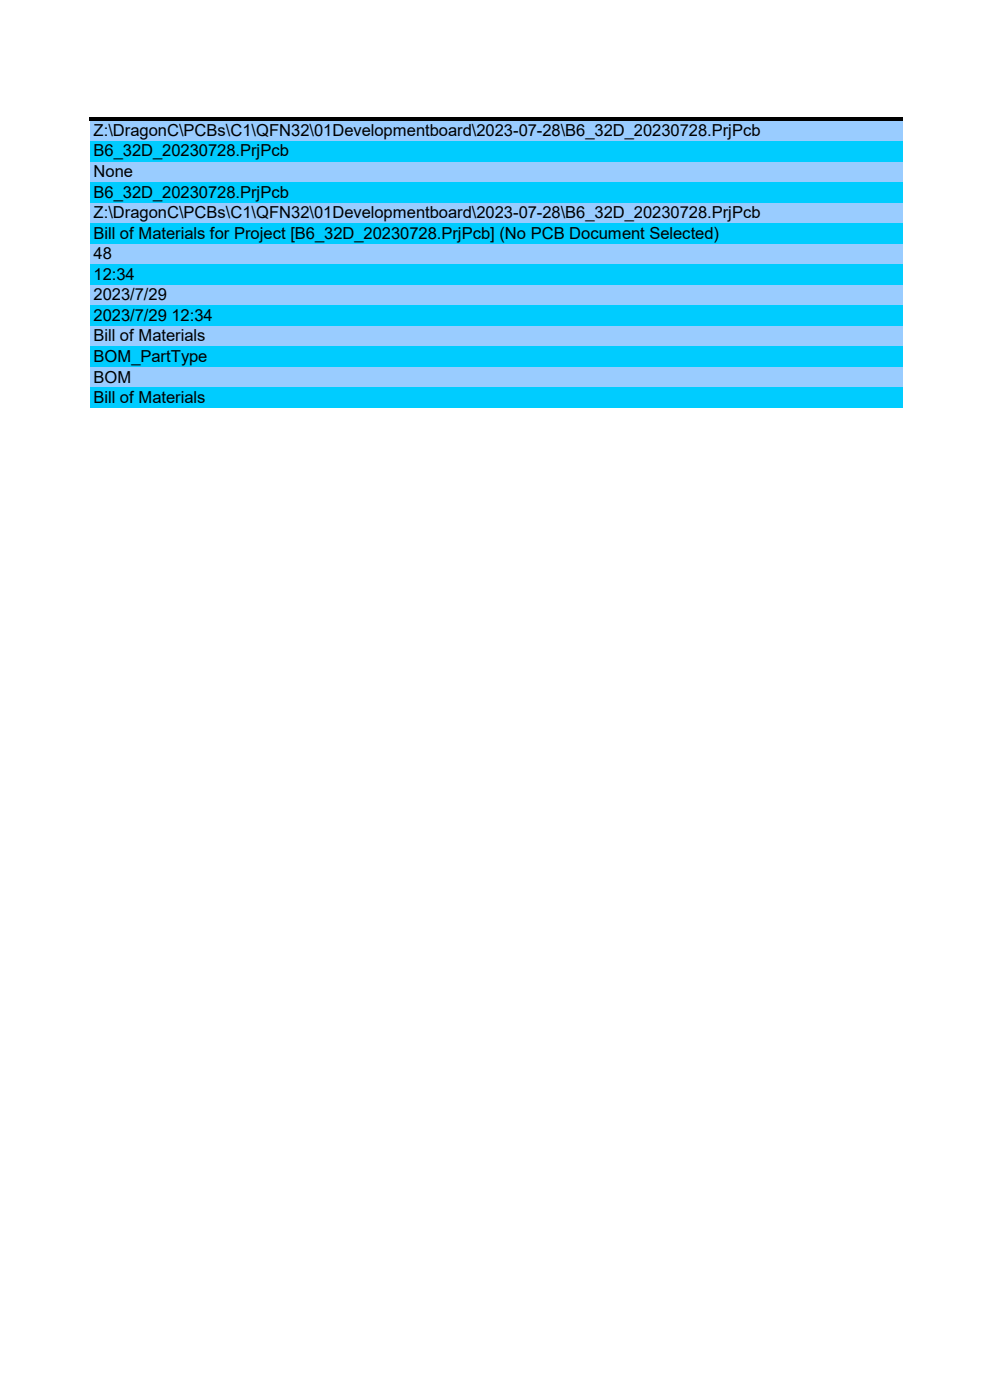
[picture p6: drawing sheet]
<svg xmlns="http://www.w3.org/2000/svg" width="210mm" height="297mm" viewBox="0 0 210 297" stroke-linecap="round" stroke-linejoin="round" font-family="sans-serif">
<defs><g id="words">
<g font-size="3.5">
<text x="19.9" y="28.8">Z:\DragonC\PCBs\C1\QFN32\01Developmentboard\2023-07-28\B6_32D_20230728.PrjPcb</text>
<text x="19.9" y="33.2">B6_32D_20230728.PrjPcb</text>
<text x="19.9" y="37.6">None</text>
<text x="19.9" y="41.9">B6_32D_20230728.PrjPcb</text>
<text x="19.9" y="46.3">Z:\DragonC\PCBs\C1\QFN32\01Developmentboard\2023-07-28\B6_32D_20230728.PrjPcb</text>
<text x="19.9" y="50.6">Bill of Materials for Project [B6_32D_20230728.PrjPcb] (No PCB Document Selected)</text>
<text x="19.9" y="55">48</text>
<text x="19.9" y="59.4">12:34</text>
<text x="19.9" y="63.7">2023/7/29</text>
<text x="19.9" y="68.1">2023/7/29</text>
<text x="36.4" y="68.1">12:34</text>
<text x="19.9" y="72.4">Bill of Materials</text>
<text x="19.9" y="76.8">BOM_PartType</text>
<text x="19.9" y="81.2">BOM</text>
<text x="19.9" y="85.5">Bill of Materials</text>
</g>
</g></defs>
<g fill="#9cf">
<path d="M19.2 25.5h172.3v4.4h-172.3z" fill-rule="evenodd"/>
<path d="M19.2 34.2h172.3v4.5h-172.3z" fill-rule="evenodd"/>
<path d="M19.2 43h172.3v4.4h-172.3z" fill-rule="evenodd"/>
<path d="M19.2 51.7h172.3v4.4h-172.3z" fill-rule="evenodd"/>
<path d="M19.2 60.4h172.3v4.4h-172.3z" fill-rule="evenodd"/>
<path d="M19.2 69.1h172.3v4.4h-172.3z" fill-rule="evenodd"/>
<path d="M19.2 77.9h172.3v4.4h-172.3z" fill-rule="evenodd"/>
</g>
<g fill="#0cf">
<path d="M19.2 29.9h172.3v4.4h-172.3z" fill-rule="evenodd"/>
<path d="M19.2 38.6h172.3v4.4h-172.3z" fill-rule="evenodd"/>
<path d="M19.2 47.3h172.3v4.4h-172.3z" fill-rule="evenodd"/>
<path d="M19.2 56h172.3v4.5h-172.3z" fill-rule="evenodd"/>
<path d="M19.2 64.8h172.3v4.4h-172.3z" fill-rule="evenodd"/>
<path d="M19.2 73.5h172.3v4.4h-172.3z" fill-rule="evenodd"/>
<path d="M19.2 82.2h172.3v4.4h-172.3z" fill-rule="evenodd"/>
</g>
<path d="M18.9 24.9h172.6v.7h-172.6z" fill-rule="evenodd" fill="#000"/>
<use href="#words"/>
</svg>
